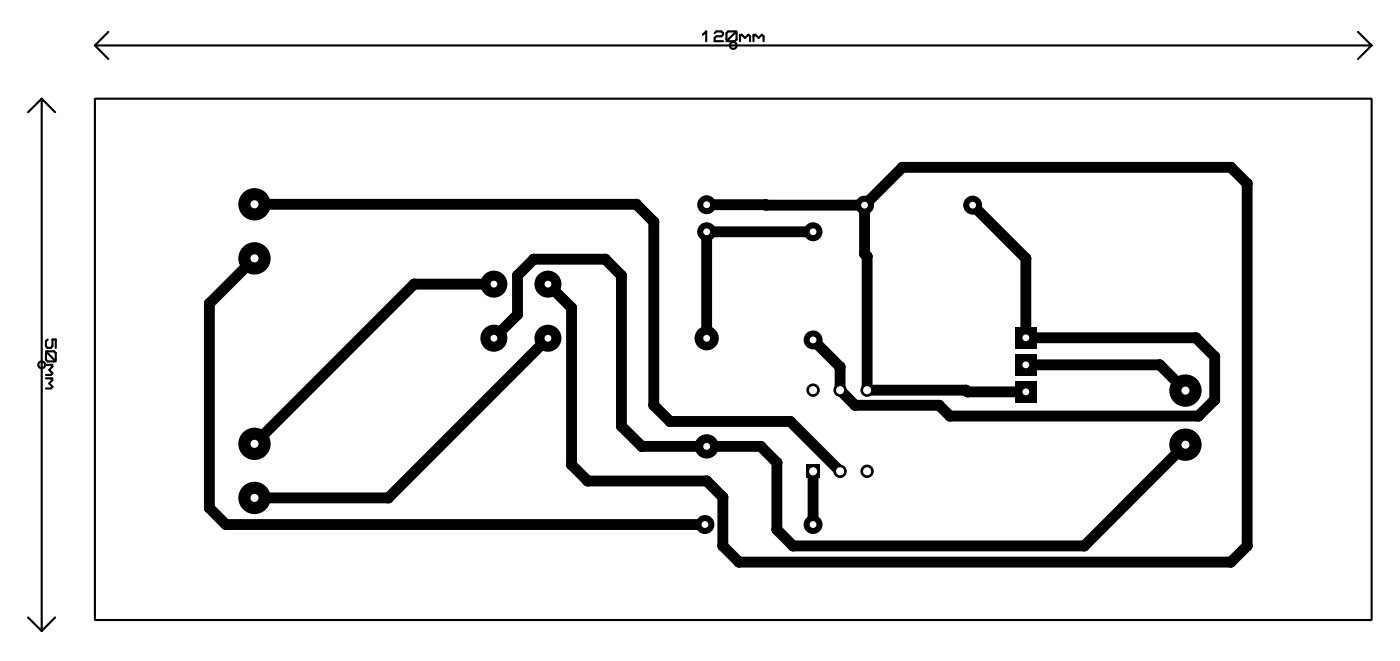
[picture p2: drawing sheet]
<svg xmlns="http://www.w3.org/2000/svg" width="132mm" height="62mm" viewBox="0 0 132 62" stroke-linecap="round" stroke-linejoin="round" font-family="sans-serif">
<path d="M23.9 19.2h35.9l1.6 1.6v17.3l1.6 1.5h11.3l4.7 4.7M66.4 19.2l14.9 .1M81.3 19.3l3.5-3.6h30.9l1.5 1.5v34.1l-1.5 1.5h-46.2l-1.6-1.5v-4.6l-1.5-1.5h-11.2l-1.5-1.5v-14.8l-2.2-2.2M81.3 19.3v4.5l.2 .3v12.5h9.3l.2 .2h5.4M91.4 19.3l5 5v7.4h16l1.8 1.8v4.1l-1.6 1.5h-23.3l-1-1h-7.9l-1.4-1.5v-2.1l-2.6-2.6M23.9 24.3l-4.2 4.2v19.2l1.5 1.6h45.1M46.4 31.8l2.2-2.3v-3.6l1.6-1.6h6.7l1.5 1.6v14.1l1.9 1.9h11.2l1.5 1.6v6.2l1.5 1.6h27.4l9.5-9.5M46.4 26.7h-7.5l-15 15M51.5 31.8l-15 15h-12.6M76.4 21.8h-10v10M96.4 34.3h12.6l2.4 2.4M76.4 44.3v5" fill="none" stroke="#000" stroke-width="1"/>
<g fill="#000">
<circle cx="59.8" cy="19.2" r=".51"/>
<circle cx="72" cy="19.2" r=".51"/>
<circle cx="72" cy="19.3" r=".51"/>
<circle cx="84.8" cy="15.7" r=".51"/>
<circle cx="115.7" cy="15.7" r=".51"/>
<circle cx="117.2" cy="17.2" r=".51"/>
<circle cx="19.7" cy="28.5" r=".51"/>
<circle cx="38.9" cy="26.7" r=".51"/>
<circle cx="48.6" cy="25.9" r=".51"/>
<circle cx="48.6" cy="29.5" r=".51"/>
<circle cx="50.2" cy="24.3" r=".51"/>
<circle cx="53.7" cy="28.9" r=".51"/>
<circle cx="56.9" cy="24.3" r=".51"/>
<circle cx="58.4" cy="25.9" r=".51"/>
<circle cx="61.4" cy="20.8" r=".51"/>
<circle cx="61.4" cy="38.1" r=".51"/>
<circle cx="63" cy="39.6" r=".51"/>
<circle cx="74.3" cy="39.6" r=".51"/>
<circle cx="79" cy="34.5" r=".51"/>
<circle cx="80.4" cy="38.1" r=".51"/>
<circle cx="81.3" cy="23.8" r=".51"/>
<circle cx="81.5" cy="24.1" r=".51"/>
<circle cx="88.3" cy="38.1" r=".51"/>
<circle cx="89.3" cy="39.1" r=".51"/>
<circle cx="90.8" cy="36.6" r=".51"/>
<circle cx="91" cy="36.8" r=".51"/>
<circle cx="96.4" cy="24.3" r=".51"/>
<circle cx="109" cy="34.3" r=".51"/>
<circle cx="112.4" cy="31.7" r=".51"/>
<circle cx="112.6" cy="39.1" r=".51"/>
<circle cx="114.2" cy="33.5" r=".51"/>
<circle cx="114.2" cy="37.6" r=".51"/>
<circle cx="19.7" cy="47.7" r=".51"/>
<circle cx="21.2" cy="49.3" r=".51"/>
<circle cx="23.9" cy="46.8" r="1.52"/>
<circle cx="36.5" cy="46.8" r=".51"/>
<circle cx="53.7" cy="43.7" r=".51"/>
<circle cx="55.2" cy="45.2" r=".51"/>
<circle cx="58.4" cy="40" r=".51"/>
<circle cx="60.3" cy="41.9" r=".51"/>
<circle cx="66.4" cy="45.2" r=".51"/>
<circle cx="67.9" cy="51.3" r=".51"/>
<circle cx="67.9" cy="46.7" r=".51"/>
<circle cx="69.5" cy="52.8" r=".51"/>
<circle cx="71.5" cy="41.9" r=".51"/>
<circle cx="73" cy="49.7" r=".51"/>
<circle cx="73" cy="43.5" r=".51"/>
<circle cx="74.5" cy="51.3" r=".51"/>
<circle cx="101.9" cy="51.3" r=".51"/>
<circle cx="115.7" cy="52.8" r=".51"/>
<circle cx="117.2" cy="51.3" r=".51"/>
</g>
<circle cx="23.9" cy="46.8" r=".38" fill="#fff"/>
<circle cx="23.9" cy="41.7" r="1.52" fill="#000"/>
<circle cx="23.9" cy="41.7" r=".38" fill="#fff"/>
<circle cx="23.9" cy="24.3" r="1.52" fill="#000"/>
<circle cx="23.9" cy="24.3" r=".38" fill="#fff"/>
<circle cx="23.9" cy="19.2" r="1.52" fill="#000"/>
<circle cx="23.9" cy="19.2" r=".38" fill="#fff"/>
<circle cx="46.4" cy="31.8" r="1.27" fill="#000"/>
<circle cx="46.4" cy="31.8" r=".32" fill="#fff"/>
<circle cx="51.5" cy="26.7" r="1.27" fill="#000"/>
<circle cx="51.5" cy="26.7" r=".32" fill="#fff"/>
<circle cx="51.5" cy="31.8" r="1.27" fill="#000"/>
<circle cx="51.5" cy="31.8" r=".32" fill="#fff"/>
<circle cx="46.4" cy="26.7" r="1.27" fill="#000"/>
<circle cx="46.4" cy="26.7" r=".32" fill="#fff"/>
<circle cx="66.4" cy="41.9" r="1.14" fill="#000"/>
<circle cx="66.4" cy="41.9" r=".32" fill="#fff"/>
<circle cx="66.4" cy="31.8" r="1.14" fill="#000"/>
<circle cx="66.4" cy="31.8" r=".32" fill="#fff"/>
<circle cx="66.4" cy="21.8" r=".89" fill="#000"/>
<circle cx="66.4" cy="21.8" r=".32" fill="#fff"/>
<circle cx="66.4" cy="19.2" r=".89" fill="#000"/>
<circle cx="66.4" cy="19.2" r=".32" fill="#fff"/>
<circle cx="76.4" cy="21.8" r=".89" fill="#000"/>
<circle cx="76.4" cy="21.8" r=".32" fill="#fff"/>
<circle cx="76.4" cy="31.9" r=".89" fill="#000"/>
<circle cx="76.4" cy="31.9" r=".32" fill="#fff"/>
<circle cx="91.4" cy="19.3" r=".89" fill="#000"/>
<circle cx="91.4" cy="19.3" r=".32" fill="#fff"/>
<circle cx="81.3" cy="19.3" r=".89" fill="#000"/>
<circle cx="81.3" cy="19.3" r=".32" fill="#fff"/>
<path d="M75.8 43.6h1.2v1.3h-1.2z" fill="#000"/>
<circle cx="76.4" cy="44.3" r=".38" fill="#fff"/>
<circle cx="79" cy="44.3" r=".63" fill="#000"/>
<circle cx="79" cy="44.3" r=".38" fill="#fff"/>
<circle cx="81.5" cy="44.3" r=".63" fill="#000"/>
<circle cx="81.5" cy="44.3" r=".38" fill="#fff"/>
<circle cx="81.5" cy="36.7" r=".63" fill="#000"/>
<circle cx="81.5" cy="36.6" r=".38" fill="#fff"/>
<circle cx="79" cy="36.7" r=".63" fill="#000"/>
<circle cx="79" cy="36.6" r=".38" fill="#fff"/>
<circle cx="76.4" cy="36.7" r=".63" fill="#000"/>
<circle cx="76.4" cy="36.6" r=".38" fill="#fff"/>
<circle cx="76.4" cy="49.3" r=".89" fill="#000"/>
<circle cx="76.4" cy="49.3" r=".32" fill="#fff"/>
<circle cx="66.3" cy="49.3" r=".89" fill="#000"/>
<circle cx="66.3" cy="49.3" r=".32" fill="#fff"/>
<path d="M95.4 30.7h2v2h-2z" fill="#000"/>
<circle cx="96.4" cy="31.7" r=".32" fill="#fff"/>
<path d="M95.4 33.3h2v2h-2z" fill="#000"/>
<circle cx="96.4" cy="34.3" r=".32" fill="#fff"/>
<path d="M95.4 35.8h2v2h-2z" fill="#000"/>
<circle cx="96.4" cy="36.8" r=".32" fill="#fff"/>
<circle cx="111.4" cy="41.8" r="1.52" fill="#000"/>
<circle cx="111.4" cy="41.8" r=".38" fill="#fff"/>
<circle cx="111.4" cy="36.7" r="1.52" fill="#000"/>
<circle cx="111.4" cy="36.7" r=".38" fill="#fff"/>
<g fill="none" stroke="#000" stroke-width=".2">
<path d="M3.9 9.3v50M3.9 9.3l-1.3 1.2M3.9 9.3l1.3 1.2M8.9 9.3h120v48.9h-120zM8.9 4.3h120M8.9 4.3l1.3 1.2M10.2 3l-1.3 1.3M66.1 3.3l.3-.4v1M67.2 3.1l.1-.2h.5l.2 .2v.2l-.2 .1h-.5l-.1 .2v.3h.8M68.3 3.1l.1-.2h.7l.1 .2v.6l-.1 .2h-.7l-.1-.2zM69.2 2.9l-.9 1M69.5 3.3v.6"/>
<path d="M69.5 3.4l.2-.1 .3 .3 .3-.3 .2 .1v.5M70.8 3.3v.6M70.8 3.4l.2-.1 .3 .3 .3-.3 .2 .1v.5M127.6 3l1.3 1.3M128.9 4.3l-1.3 1.2M4.3 33.2l.2-.2h.6l.1 .2v.6l-.1 .1h-.6l-.2-.1zM4.3 33l.9 .9M4.3 34.3h.6M4.3 35.5h.6M4.5 31.9l-.2 .1v.5l.2 .2h.3l.1-.2v-.6h.3v.8M4.8 34.3l.1 .1-.3 .3 .3 .4-.1 .1h-.5M4.8 35.5l.1 .2-.3 .3 .3 .3-.1 .2h-.5"/>
<path d="M2.6 58l1.3 1.3M5.2 58l-1.3 1.3"/>
<circle cx="68.9" cy="4.3" r=".32"/>
<circle cx="3.9" cy="34.3" r=".32"/>
</g>
</svg>
